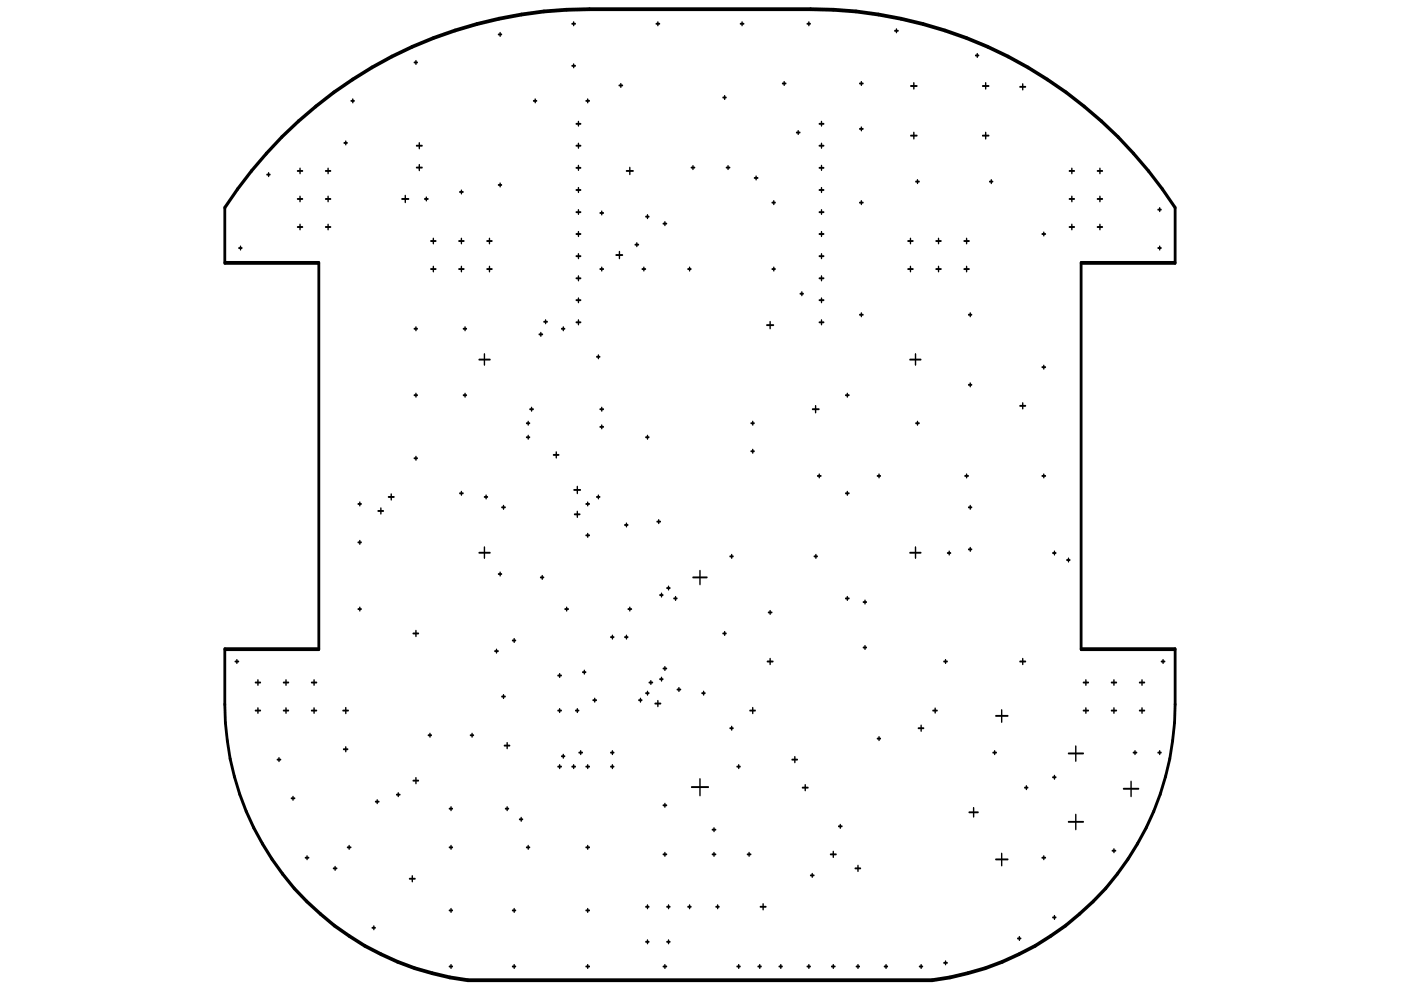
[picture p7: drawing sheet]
<svg xmlns="http://www.w3.org/2000/svg" width="297mm" height="210mm" viewBox="0 0 297 210" stroke-linecap="round" stroke-linejoin="round" font-family="sans-serif">
<path d="M59.7 29.1a91.5 91.5 0 0 1 65.3-27.1h46.9a91.8 91.8 0 0 1 77.3 42v11.7h-20v81.9h20v11.7a58.9 58.9 0 0 1-51.6 58.5h-98.4a58.9 58.9 0 0 1-51.5-58.5v-11.7h19.9v-81.9h-19.9v-11.7a95.2 95.2 0 0 1 12-14.9z" fill="none" stroke="#000" stroke-width=".69"/>
<g fill="#fff">
<circle cx="123.8" cy="142.5" r=".34"/>
<circle cx="114.9" cy="122.4" r=".34"/>
<circle cx="106.7" cy="107.6" r=".36"/>
<circle cx="105.9" cy="121.7" r=".34"/>
<circle cx="103" cy="105.4" r=".34"/>
<circle cx="108.9" cy="135.8" r=".34"/>
<circle cx="73.2" cy="158.9" r=".46"/>
<circle cx="195.2" cy="154.4" r=".58"/>
<circle cx="198.2" cy="150.7" r=".46"/>
<circle cx="200.4" cy="140.3" r=".36"/>
<circle cx="182.6" cy="17.7" r=".36"/>
<circle cx="166.2" cy="17.7" r=".36"/>
<circle cx="153.5" cy="20.7" r=".34"/>
<circle cx="160.2" cy="37.7" r=".36"/>
<circle cx="205.6" cy="107.6" r=".34"/>
<circle cx="205.6" cy="116.5" r=".34"/>
<circle cx="163.2" cy="140.3" r=".59"/>
<circle cx="161.7" cy="192.3" r=".59"/>
<circle cx="181.8" cy="184.1" r=".58"/>
<circle cx="140.9" cy="170.7" r=".36"/>
<circle cx="95.5" cy="171.5" r=".34"/>
<circle cx="140.9" cy="181.1" r=".36"/>
<circle cx="124.5" cy="179.7" r=".36"/>
<circle cx="111.9" cy="179.7" r=".34"/>
<circle cx="95.5" cy="179.7" r=".34"/>
<circle cx="124.5" cy="193" r=".36"/>
<circle cx="108.9" cy="193" r=".34"/>
<circle cx="95.5" cy="193" r=".34"/>
<circle cx="79.2" cy="196.7" r=".34"/>
<circle cx="95.5" cy="204.9" r=".34"/>
<circle cx="108.9" cy="204.9" r=".34"/>
<circle cx="124.5" cy="204.9" r=".36"/>
<circle cx="140.9" cy="204.9" r=".36"/>
<circle cx="195.2" cy="204.9" r=".34"/>
<circle cx="178.1" cy="175.2" r=".36"/>
<circle cx="151.3" cy="175.9" r=".36"/>
<circle cx="181.8" cy="204.9" r=".34"/>
<circle cx="171.4" cy="204.9" r=".34"/>
<circle cx="161" cy="204.9" r=".34"/>
<circle cx="141.6" cy="199.7" r=".34"/>
<circle cx="141.6" cy="192.3" r=".34"/>
<circle cx="151.3" cy="181.1" r=".36"/>
<circle cx="152.1" cy="192.3" r=".34"/>
<circle cx="158.8" cy="181.1" r=".36"/>
<circle cx="172.2" cy="185.6" r=".36"/>
<circle cx="187.8" cy="204.9" r=".34"/>
<circle cx="176.6" cy="204.9" r=".36"/>
<circle cx="165.4" cy="204.9" r=".34"/>
<circle cx="146.1" cy="192.3" r=".34"/>
<circle cx="137.2" cy="192.3" r=".34"/>
<circle cx="156.5" cy="204.9" r=".34"/>
<circle cx="137.2" cy="199.7" r=".34"/>
<circle cx="170.7" cy="167" r=".59"/>
<circle cx="217.5" cy="167" r=".34"/>
<circle cx="206.4" cy="172.2" r=".95"/>
<circle cx="226.4" cy="118.7" r=".34"/>
<circle cx="107.4" cy="171.5" r=".34"/>
<circle cx="105.2" cy="138.1" r=".36"/>
<circle cx="118.6" cy="143.2" r=".36"/>
<circle cx="210.8" cy="159.6" r=".36"/>
<circle cx="186.3" cy="156.6" r=".34"/>
<circle cx="139.4" cy="149.2" r=".59"/>
<circle cx="168.4" cy="161.1" r=".58"/>
<circle cx="137.2" cy="147" r=".34"/>
<circle cx="153.5" cy="134.3" r=".34"/>
<circle cx="133.5" cy="36.2" r=".71"/>
<circle cx="131.2" cy="54.1" r=".7"/>
<circle cx="136.4" cy="57" r=".36"/>
<circle cx="106.7" cy="147.7" r=".36"/>
<circle cx="112.6" cy="86.8" r=".36"/>
<circle cx="137.2" cy="45.9" r=".34"/>
<circle cx="140.9" cy="47.4" r=".36"/>
<circle cx="135" cy="51.9" r=".36"/>
<circle cx="119.3" cy="69.7" r=".34"/>
<circle cx="124.5" cy="106.9" r=".36"/>
<circle cx="124.5" cy="113.5" r=".36"/>
<circle cx="126" cy="148.5" r=".36"/>
<circle cx="105.9" cy="39.2" r=".34"/>
<circle cx="114.6" cy="70.9" r=".36"/>
<circle cx="97.8" cy="40.7" r=".36"/>
<circle cx="115.6" cy="68.2" r=".36"/>
<circle cx="132.7" cy="111.3" r=".34"/>
<circle cx="139.6" cy="110.6" r=".36"/>
<circle cx="117.8" cy="96.5" r=".58"/>
<circle cx="122.3" cy="109.1" r=".58"/>
<circle cx="126.8" cy="105.4" r=".34"/>
<circle cx="127.5" cy="90.5" r=".36"/>
<circle cx="216.8" cy="86.1" r=".59"/>
<circle cx="85.9" cy="42.2" r=".71"/>
<circle cx="172.9" cy="86.8" r=".7"/>
<circle cx="82.9" cy="105.4" r=".59"/>
<circle cx="80.6" cy="108.3" r=".58"/>
<circle cx="88.8" cy="30.9" r=".59"/>
<circle cx="88.8" cy="35.5" r=".59"/>
<circle cx="159.5" cy="89.7" r=".34"/>
<circle cx="159.5" cy="95.7" r=".34"/>
<circle cx="163.2" cy="68.9" r=".71"/>
<circle cx="122.3" cy="103.9" r=".7"/>
<circle cx="129.7" cy="162.5" r=".34"/>
<circle cx="129.7" cy="159.6" r=".34"/>
<circle cx="137.2" cy="92.7" r=".34"/>
<circle cx="124.5" cy="162.5" r=".36"/>
<circle cx="127.5" cy="86.8" r=".36"/>
<circle cx="123.1" cy="159.6" r=".36"/>
<circle cx="132.7" cy="135.1" r=".34"/>
<circle cx="121.6" cy="162.5" r=".36"/>
<circle cx="129.7" cy="135.1" r=".34"/>
<circle cx="122.3" cy="150.7" r=".34"/>
<circle cx="111.9" cy="89.7" r=".34"/>
<circle cx="119.3" cy="160.3" r=".34"/>
<circle cx="111.9" cy="92.7" r=".34"/>
<circle cx="118.6" cy="150.7" r=".36"/>
<circle cx="118.6" cy="162.5" r=".36"/>
<circle cx="107.4" cy="158.1" r=".58"/>
<circle cx="88.1" cy="134.3" r=".58"/>
<circle cx="65" cy="181.9" r=".36"/>
<circle cx="71" cy="184.1" r=".36"/>
<circle cx="79.9" cy="170" r=".36"/>
<circle cx="74" cy="179.7" r=".36"/>
<circle cx="84.4" cy="168.5" r=".36"/>
<circle cx="131.6" cy="18.1" r=".36"/>
<circle cx="88.1" cy="165.5" r=".58"/>
<circle cx="73.2" cy="150.7" r=".58"/>
<circle cx="120.1" cy="129.1" r=".36"/>
<circle cx="133.5" cy="129.1" r=".36"/>
<circle cx="143.9" cy="146.2" r=".36"/>
<circle cx="140.9" cy="141.7" r=".36"/>
<circle cx="140.2" cy="144" r=".34"/>
<circle cx="137.9" cy="144.7" r=".36"/>
<circle cx="140.2" cy="126.2" r=".34"/>
<circle cx="141.6" cy="124.7" r=".34"/>
<circle cx="143.1" cy="126.9" r=".34"/>
<circle cx="179.6" cy="126.9" r=".36"/>
<circle cx="179.6" cy="104.6" r=".36"/>
<circle cx="179.6" cy="83.8" r=".36"/>
<circle cx="169.9" cy="62.3" r=".34"/>
<circle cx="216.8" cy="18.4" r=".59"/>
<circle cx="121.6" cy="14" r=".36"/>
<circle cx="171.4" cy="5" r=".34"/>
<circle cx="164" cy="43" r=".34"/>
<circle cx="194.5" cy="38.5" r=".36"/>
<circle cx="205.6" cy="66.7" r=".34"/>
<circle cx="186.3" cy="100.9" r=".34"/>
<circle cx="88.1" cy="83.8" r=".34"/>
<circle cx="76.2" cy="115" r=".34"/>
<circle cx="204.9" cy="100.9" r=".36"/>
<circle cx="236.1" cy="180.4" r=".36"/>
<circle cx="240.6" cy="159.6" r=".36"/>
<circle cx="155" cy="118" r=".34"/>
<circle cx="146.1" cy="57" r=".34"/>
<circle cx="74.7" cy="21.4" r=".34"/>
<circle cx="113.4" cy="21.4" r=".34"/>
<circle cx="216" cy="199" r=".34"/>
<circle cx="164" cy="57" r=".34"/>
<circle cx="173.6" cy="100.9" r=".36"/>
<circle cx="163.2" cy="129.9" r=".36"/>
<circle cx="221.2" cy="181.9" r=".36"/>
<circle cx="223.5" cy="164.8" r=".34"/>
<circle cx="223.5" cy="117.3" r=".34"/>
<circle cx="221.2" cy="100.9" r=".36"/>
<circle cx="205.6" cy="81.6" r=".34"/>
<circle cx="182.6" cy="66.7" r=".36"/>
<circle cx="182.6" cy="27.3" r=".36"/>
<circle cx="169.2" cy="28.1" r=".36"/>
<circle cx="182.6" cy="43" r=".36"/>
<circle cx="210.1" cy="38.5" r=".34"/>
<circle cx="221.2" cy="49.6" r=".36"/>
<circle cx="172.9" cy="118" r=".34"/>
<circle cx="201.1" cy="117.3" r=".34"/>
<circle cx="183.3" cy="137.3" r=".34"/>
<circle cx="183.3" cy="127.7" r=".34"/>
<circle cx="246.5" cy="140.3" r=".36"/>
<circle cx="245.8" cy="159.6" r=".34"/>
<circle cx="149.1" cy="147" r=".34"/>
<circle cx="59.1" cy="161.1" r=".36"/>
<circle cx="50.2" cy="140.3" r=".36"/>
<circle cx="62.1" cy="169.3" r=".36"/>
<circle cx="76.2" cy="129.1" r=".34"/>
<circle cx="76.2" cy="106.9" r=".34"/>
<circle cx="50.9" cy="52.6" r=".34"/>
<circle cx="56.8" cy="37" r=".34"/>
<circle cx="88.1" cy="69.7" r=".34"/>
<circle cx="98.5" cy="69.7" r=".34"/>
<circle cx="98.5" cy="83.8" r=".34"/>
<circle cx="88.1" cy="97.2" r=".34"/>
<circle cx="97.8" cy="104.6" r=".36"/>
<circle cx="126.8" cy="75.6" r=".34"/>
<circle cx="127.5" cy="57" r=".36"/>
<circle cx="127.5" cy="45.2" r=".36"/>
<circle cx="90.3" cy="42.2" r=".36"/>
<circle cx="88.1" cy="13.2" r=".34"/>
<circle cx="105.9" cy="7.3" r=".34"/>
<circle cx="121.6" cy="5" r=".36"/>
<circle cx="139.4" cy="5" r=".36"/>
<circle cx="157.3" cy="5" r=".36"/>
<circle cx="190" cy="6.5" r=".36"/>
<circle cx="154.3" cy="35.5" r=".36"/>
<circle cx="146.9" cy="35.5" r=".36"/>
<circle cx="124.5" cy="21.4" r=".36"/>
<circle cx="207.1" cy="11.8" r=".34"/>
<circle cx="245.8" cy="44.4" r=".34"/>
<circle cx="245.8" cy="52.6" r=".34"/>
<circle cx="221.2" cy="77.8" r=".36"/>
<circle cx="194.5" cy="89.7" r=".36"/>
<circle cx="223.5" cy="194.5" r=".34"/>
<circle cx="200.4" cy="204.1" r=".36"/>
<circle cx="73.2" cy="30.3" r=".34"/>
<circle cx="110.4" cy="173.7" r=".34"/>
<circle cx="176.6" cy="181.1" r=".59"/>
<circle cx="155" cy="154.4" r=".34"/>
<circle cx="87.4" cy="186.3" r=".59"/>
<circle cx="91.1" cy="155.9" r=".34"/>
<circle cx="100" cy="155.9" r=".34"/>
<circle cx="159.5" cy="150.7" r=".58"/>
<circle cx="135.7" cy="148.5" r=".34"/>
<circle cx="216.8" cy="140.3" r=".59"/>
<circle cx="156.5" cy="162.5" r=".34"/>
</g>
<g fill="none" stroke="#000" stroke-width=".35">
<path d="M87.8 13.2h.7M88.2 12.9v.7M105.7 7.3h.6M106 6.9v.8M121.3 14h.7M121.3 5h.7M121.6 4.7v.7M121.6 13.6v.7M131.3 18.1h.7M131.6 17.8v.7M139.1 5h.7M139.5 4.7v.7"/>
<path d="M157 5h.7M157.3 4.7v.7M165.9 17.7h.7M166.3 17.3v.8M171.1 5h.7M171.5 4.7v.7M182.3 17.7h.7M182.6 17.3v.8M189.7 6.5h.7M190.1 6.2v.7M193.1 18.2h1.3M193.8 17.6v1.2"/>
<path d="M206.8 11.8h.7M207.2 11.4v.7M208.3 18.2h1.3M209 17.6v1.2M216.2 18.4h1.2M216.8 17.8v1.2M56.6 37h.6M56.9 36.7v.7M63.1 36.2h1M63.6 35.7v1.1M69 36.2h1.1M69.6 35.7v1.1"/>
<path d="M73 30.3h.6M73.3 29.9v.8M74.4 21.4h.7M74.8 21v.7M88.3 30.9h1.2M88.3 35.5h1.2M88.9 30.3v1.2M88.9 34.9v1.2M105.7 39.2h.6M106 38.9v.7M113.1 21.4h.7M113.5 21v.7"/>
<path d="M122.2 30.9h.9M122.2 35.6h.9M122.2 26.3h.9M122.6 25.8v.9M122.6 30.4v1M122.6 35.1v1M122.6 39.8v1M124.2 21.4h.8M124.6 21v.7M132.8 36.2h1.4M133.5 35.5v1.5M146.6 35.5h.7"/>
<path d="M146.9 35.2v.7M153.3 20.7h.6M153.6 20.3v.7M154 35.5h.7M154.4 35.2v.7M160 37.7h.7M160.3 37.4v.7M168.9 28.1h.7M169.2 27.7v.8M173.7 30.9h.9M173.7 35.6h.9M173.7 26.3h.9"/>
<path d="M174.2 25.8v.9M174.2 30.4v1M174.2 35.1v1M174.2 39.8v1M182.3 27.3h.7M182.6 27v.7M193.1 28.8h1.3M193.8 28.1v1.3M194.2 38.5h.7M194.5 38.1v.8M208.3 28.8h1.3M209 28.1v1.3"/>
<path d="M209.8 38.5h.7M210.2 38.1v.8M226.7 36.2h1.1M227.3 35.7v1.1M232.7 36.2h1M233.2 35.7v1.1M50.6 52.6h.7M51 52.2v.7M63.1 42.2h1M63.1 48.1h1M63.6 41.7v1M63.6 47.6v1.1"/>
<path d="M69 42.2h1.1M69 48.1h1.1M69.6 41.7v1M69.6 47.6v1.1M85.2 42.2h1.4M85.9 41.5v1.4M90 42.2h.7M90.4 41.8v.7M91.3 57h1.1M91.3 51.1h1.1M91.9 50.6v1M91.9 56.5v1.1"/>
<path d="M97.3 57h1.1M97.3 51.1h1.1M97.5 40.7h.7M97.8 40.3v.8M97.8 50.6v1M97.8 56.5v1.1M103.2 57h1.1M103.2 51.1h1.1M103.8 50.6v1M103.8 56.5v1.1M122.2 49.6h.9M122.2 59h.9"/>
<path d="M122.2 54.3h.9M122.2 45h.9M122.2 40.3h.9M122.6 44.5v.9M122.6 49.1v1M122.6 53.8v1M122.6 58.5v1M127.2 57h.7M127.2 45.2h.7M127.6 44.8v.7M127.6 56.7v.7M130.6 54.1h1.4"/>
<path d="M131.3 53.4v1.4M134.7 51.9h.7M135 51.5v.7M136.1 57h.8M136.5 56.7v.7M136.9 45.9h.7M137.3 45.6v.7M140.6 47.4h.7M141 47.1v.7M145.8 57h.7M146.2 56.7v.7M163.7 57h.7"/>
<path d="M163.7 43h.7M164.1 42.6v.7M164.1 56.7v.7M173.7 49.6h.9M173.7 59h.9M173.7 54.3h.9M173.7 45h.9M173.7 40.3h.9M174.2 44.5v.9M174.2 49.1v1M174.2 53.8v1M174.2 58.5v1"/>
<path d="M182.3 43h.7M182.6 42.6v.7M192.5 57h1.1M192.5 51.1h1.1M193 50.6v1M193 56.5v1.1M198.5 57h1M198.5 51.1h1M199 50.6v1M199 56.5v1.1M204.4 57h1.1M204.4 51.1h1.1"/>
<path d="M204.9 50.6v1M204.9 56.5v1.1M220.9 49.6h.8M221.3 49.3v.7M226.7 42.2h1.1M226.7 48.1h1.1M227.3 41.7v1M227.3 47.6v1.1M232.7 42.2h1M232.7 48.1h1M233.2 41.7v1M233.2 47.6v1.1"/>
<path d="M245.5 52.6h.7M245.5 44.4h.7M245.9 44.1v.7M245.9 52.2v.7M87.8 69.7h.7M88.2 69.3v.8M98.2 69.7h.7M98.6 69.3v.8M101.6 76.2h2.3M102.7 75.1v2.3M114.3 70.9h.7M114.7 70.5v.8"/>
<path d="M115.3 68.2h.7M115.7 67.9v.7M119.1 69.7h.6M119.4 69.3v.8M122.2 68.3h.9M122.2 63.6h.9M122.6 63.2v.9M122.6 67.9v.9M126.5 75.6h.7M126.9 75.3v.7M162.6 68.9h1.4M163.3 68.2v1.4"/>
<path d="M169.7 62.3h.6M170 61.9v.7M173.7 68.3h.9M173.7 63.6h.9M174.2 63.2v.9M174.2 67.9v.9M182.3 66.7h.7M182.6 66.4v.7M192.9 76.2h2.3M194.1 75.1v2.3M205.4 66.7h.6M205.7 66.4v.7"/>
<path d="M220.9 77.8h.8M221.3 77.5v.7M87.8 83.8h.7M87.8 97.2h.7M88.2 83.4v.7M88.2 96.8v.7M98.2 83.8h.7M98.6 83.4v.7M111.6 89.7h.7M111.6 92.7h.7M112 89.4v.7M112 92.4v.7"/>
<path d="M112.3 86.8h.8M112.7 86.4v.7M117.3 96.5h1.2M117.9 95.9v1.1M127.2 86.8h.7M127.2 90.5h.7M127.6 86.4v.7M127.6 90.2v.7M136.9 92.7h.7M137.3 92.4v.7M159.2 89.7h.7M159.2 95.7h.7"/>
<path d="M159.6 89.4v.7M159.6 95.3v.7M172.3 86.8h1.3M172.9 86.1v1.4M179.3 83.8h.7M179.6 83.4v.7M194.2 89.7h.7M194.5 89.4v.7M205.4 81.6h.6M205.7 81.2v.7M216.2 86.1h1.2M216.8 85.5v1.1"/>
<path d="M75.9 106.9h.7M75.9 115h.7M76.3 106.5v.7M76.3 114.6v.8M80.2 108.3h1.1M80.7 107.7v1.2M82.4 105.4h1.1M83 104.8v1.2M97.5 104.6h.7M97.8 104.2v.8M101.6 117.2h2.3M102.7 105.4h.7"/>
<path d="M102.7 116v2.3M103.1 105v.7M106.4 107.6h.7M106.8 107.2v.7M121.7 103.9h1.4M121.8 109.1h1.1M122.4 103.2v1.4M122.4 108.5v1.1M124.2 106.9h.8M124.2 113.5h.8M124.6 106.5v.7M124.6 113.2v.7"/>
<path d="M126.5 105.4h.7M126.9 105v.7M132.5 111.3h.6M132.8 111v.7M139.3 110.6h.7M139.7 110.2v.8M154.8 118h.6M155.1 117.6v.7M172.6 118h.7M173 117.6v.7M173.3 100.9h.8M173.7 100.6v.7"/>
<path d="M179.3 104.6h.7M179.6 104.2v.8M186 100.9h.7M186.4 100.6v.7M192.9 117.2h2.3M194.1 116v2.3M200.9 117.3h.6M201.2 116.9v.7M204.6 100.9h.7M204.9 100.6v.7M205.4 107.6h.6M205.4 116.5h.6"/>
<path d="M205.7 107.2v.7M205.7 116.1v.7M220.9 100.9h.8M221.3 100.6v.7M223.2 117.3h.7M223.6 116.9v.7M226.2 118.7h.6M226.5 118.4v.7M50.2 139.9v.7M75.9 129.1h.7M76.3 128.8v.7M87.6 134.3h1.1"/>
<path d="M88.2 133.7v1.2M104.9 138.1h.7M105.3 137.7v.7M105.7 121.7h.6M106 121.4v.7M108.7 135.8h.6M109 135.4v.8M114.6 122.4h.7M115 122.1v.7M119.8 129.1h.7M120.1 128.8v.7M129.5 135.1h.6"/>
<path d="M129.8 134.7v.7M132.5 135.1h.6M132.8 134.7v.7M133.2 129.1h.7M133.5 128.8v.7M139.9 126.2h.7M140.3 125.8v.7M141.4 124.7h.6M141.7 124.3v.7M142.9 126.9h.6M143.2 126.5v.7M146.9 122.4h3"/>
<path d="M148.4 121v2.9M153.3 134.3h.6M153.6 134v.7M162.9 129.9h.7M163.3 129.5v.7M163.3 139.7v1.1M179.3 126.9h.7M179.6 126.5v.7M183 137.3h.7M183 127.7h.7M183.4 127.3v.7M183.4 136.9v.7"/>
<path d="M200.5 139.9v.7M216.8 139.7v1.1M246.6 139.9v.7M49.9 140.3h.7M54.2 150.7h1M54.2 144.7h1M54.7 144.2v1M54.7 150.1v1.1M60.1 150.7h1.1M60.1 144.7h1.1M60.6 144.2v1M60.6 150.1v1.1"/>
<path d="M66.1 150.7h1M66.1 144.7h1M66.6 144.2v1M66.6 150.1v1.1M72.7 150.7h1.1M72.8 158.9h.9M73.3 150.1v1.1M73.3 158.4v.9M90.8 155.9h.7M91.2 155.5v.7M99.7 155.9h.7M100.1 155.5v.7"/>
<path d="M106.4 147.7h.7M106.8 147.3v.7M106.9 158.1h1.2M107.5 157.5v1.2M118.3 150.7h.7M118.3 143.2h.7M118.7 142.9v.7M118.7 150.3v.7M119.4 160v.7M122 150.7h.7M122.4 150.3v.7M122.8 159.6h.7"/>
<path d="M123.1 159.2v.7M123.5 142.5h.7M123.9 142.2v.7M125.7 148.5h.7M126.1 148.1v.7M129.5 159.6h.6M129.8 159.2v.7M135.4 148.5h.7M135.8 148.1v.7M136.9 147h.7M137.3 146.6v.7M137.6 144.7h.8"/>
<path d="M138 144.4v.7M138.9 149.2h1.2M139.5 148.6v1.2M139.9 144h.7M140.3 143.6v.8M140.6 141.7h.7M141 141.4v.7M143.6 146.2h.7M143.9 145.8v.8M148.8 147h.7M149.2 146.6v.7M154.8 154.4h.6"/>
<path d="M155.1 154v.8M159 150.7h1.1M159.6 150.1v1.1M162.7 140.3h1.2M186 156.6h.7M186.4 156.2v.8M194.7 154.4h1.1M195.3 153.8v1.2M197.8 150.7h.9M198.3 150.2v.9M200.1 140.3h.7M210.5 159.6h.7"/>
<path d="M210.9 159.2v.7M211.1 151.8h2.6M212.4 150.5v2.6M216.2 140.3h1.2M226.5 159.7h3.2M228.1 158.2v3.2M229.7 150.7h1.1M229.7 144.7h1.1M230.2 144.2v1M230.2 150.1v1.1M235.6 150.7h1.1M235.6 144.7h1.1"/>
<path d="M236.2 144.2v1M236.2 150.1v1.1M240.3 159.6h.7M240.6 159.2v.7M241.6 150.7h1.1M241.6 144.7h1.1M242.1 144.2v1M242.1 150.1v1.1M245.5 159.6h.7M245.9 159.2v.7M246.2 140.3h.7M58.8 161.1h.7"/>
<path d="M59.1 160.7v.7M61.8 169.3h.7M62.1 168.9v.7M73.7 179.7h.7M74 179.3v.7M79.6 170h.7M80 169.6v.7M84.1 168.5h.7M84.4 168.1v.7M87.6 165.5h1.1M88.2 164.9v1.2M95.3 171.5h.6"/>
<path d="M95.3 179.7h.6M95.6 171.1v.7M95.6 179.3v.7M107.2 171.5h.6M107.5 171.1v.7M110.1 173.7h.7M110.5 173.4v.7M111.6 179.7h.7M112 179.3v.7M118.3 162.5h.7M118.7 162.2v.7M119.1 160.3h.6"/>
<path d="M121.3 162.5h.7M121.6 162.2v.7M124.2 179.7h.8M124.2 162.5h.8M124.6 162.2v.7M124.6 179.3v.7M129.5 162.5h.6M129.8 162.2v.7M140.6 170.7h.7M141 170.4v.7M146.6 166.9h3.6M148.4 165.2v3.5"/>
<path d="M151 175.9h.7M151.4 175.6v.7M156.3 162.5h.6M156.6 162.2v.7M167.9 161.1h1.2M168.5 160.5v1.2M170.1 167h1.2M170.7 166.4v1.2M177.8 175.2h.7M178.2 174.8v.8M205.5 172.2h1.9M206.4 171.3v1.9"/>
<path d="M217.3 167h.6M217.6 166.6v.8M223.2 164.8h.7M223.6 164.4v.8M226.5 174.3h3.2M228.1 172.7v3.2M238.2 167.2h3.2M239.8 165.7v3.1M64.7 181.9h.8M65.1 181.5v.7M70.7 184.1h.7M71 183.8v.7"/>
<path d="M78.9 196.7h.7M79.3 196.4v.7M86.8 186.3h1.2M87.4 185.7v1.2M95.3 193h.6M95.6 192.7v.7M108.7 193h.6M109 192.7v.7M124.2 193h.8M124.6 192.7v.7M136.9 192.3h.7M136.9 199.7h.7"/>
<path d="M137.3 191.9v.7M137.3 199.3v.7M140.6 181.1h.7M141 180.8v.7M141.4 192.3h.6M141.4 199.7h.6M141.7 191.9v.7M141.7 199.3v.7M145.8 192.3h.7M146.2 191.9v.7M151 181.1h.7M151.4 180.8v.7"/>
<path d="M151.8 192.3h.7M152.2 191.9v.7M158.5 181.1h.7M158.8 180.8v.7M161.2 192.3h1.2M161.8 191.7v1.2M171.9 185.6h.7M172.2 185.2v.8M176.1 181.1h1.2M176.7 180.6v1.1M181.3 184.1h1.1M181.9 183.5v1.2"/>
<path d="M211.1 182.2h2.6M212.4 181v2.5M215.8 199h.6M216.1 198.6v.7M220.9 181.9h.8M221.3 181.5v.7M223.2 194.5h.7M223.6 194.2v.7M235.8 180.4h.7M236.2 180v.7M95.3 204.9h.6M95.6 204.6v.7"/>
<path d="M108.7 204.9h.6M109 204.6v.7M124.2 204.9h.8M124.6 204.6v.7M140.6 204.9h.7M141 204.6v.7M156.3 204.9h.6M156.6 204.6v.7M160.7 204.9h.7M161.1 204.6v.7M165.2 204.9h.6M165.5 204.6v.7"/>
<path d="M171.1 204.9h.7M171.5 204.6v.7M176.3 204.9h.7M176.7 204.6v.7M181.6 204.9h.6M181.9 204.6v.7M187.5 204.9h.7M187.9 204.6v.7M194.9 204.9h.7M195.3 204.6v.7M200.1 204.1h.7M200.5 203.8v.7"/>
</g>
</svg>
